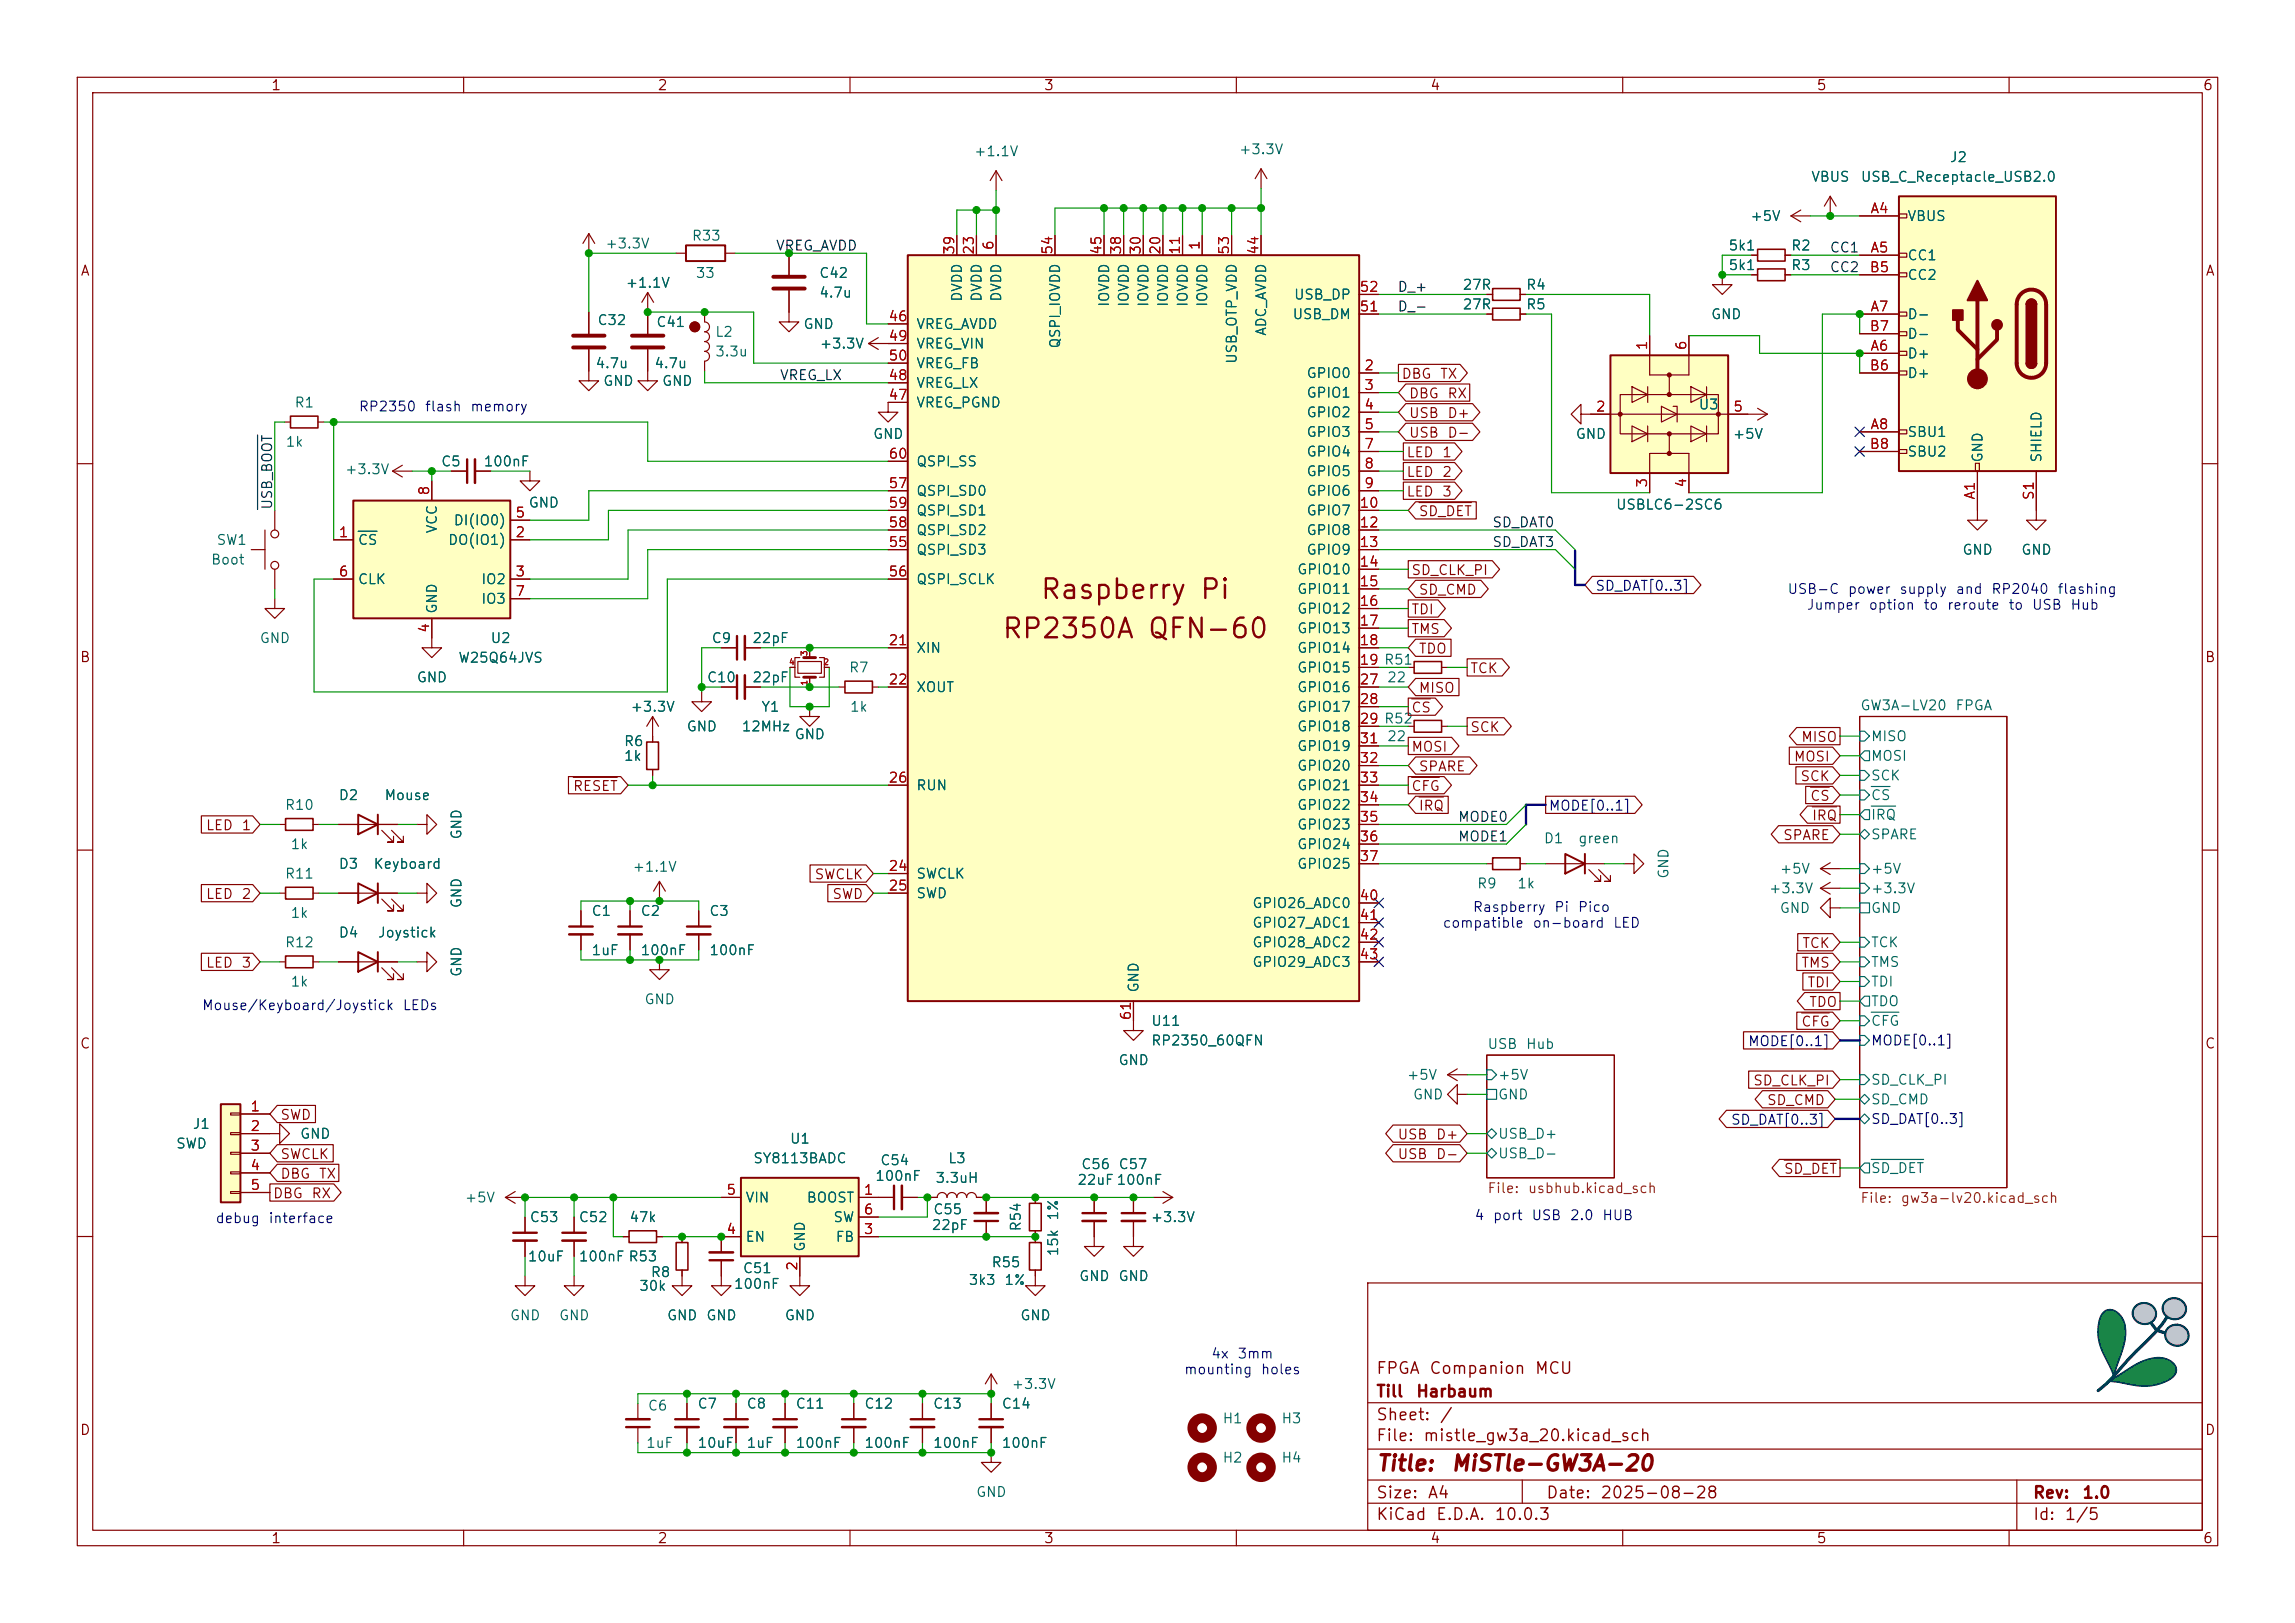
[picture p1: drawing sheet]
<svg xmlns="http://www.w3.org/2000/svg" width="297mm" height="210mm" viewBox="0 0 297 210" stroke-linecap="round" stroke-linejoin="round" font-family="sans-serif">
<defs><g id="words">
<g font-size="2.5" fill="#840000">
<text x="129.5" y="83.2">RP2350A QFN-60</text>
<text x="134.5" y="78.1">Raspberry Pi</text>
</g>
<g font-size="2" fill="#840000">
<text x="178" y="190.8">Title:</text>
<text x="187.7" y="190.8">MiSTle-GW3A-20</text>
</g>
<g font-size="1.5" fill="#840000">
<text x="178" y="178.2">FPGA</text>
<text x="184.9" y="178.2">Companion</text>
<text x="198.5" y="178.2">MCU</text>
<text x="178" y="184.2">Sheet:</text>
<text x="178" y="181.2">Till</text>
<text x="183.2" y="181.2">Harbaum</text>
<text x="186.2" y="184.2">/</text>
<text x="178" y="186.9">File:</text>
<text x="184.1" y="186.9">mistle_gw3a_20.kicad_sch</text>
<text x="178" y="197.1">KiCad</text>
<text x="178" y="194.3">Size:</text>
<text x="184.7" y="194.3">A4</text>
<text x="185.7" y="197.1">E.D.A.</text>
<text x="193.3" y="197.1">10.0.3</text>
<text x="200" y="194.3">Date:</text>
<text x="207" y="194.3">2025-08-28</text>
<text x="263" y="194.3">Rev:</text>
<text x="263" y="197.1">Id:</text>
<text x="267.1" y="197.1">1/5</text>
<text x="269.4" y="194.3">1.0</text>
</g>
<g font-size="1.3" fill="#840000">
<text x="35" y="12">1</text>
<text x="85" y="12">2</text>
<text x="135" y="12">3</text>
<text x="185" y="12">4</text>
<text x="235" y="12">5</text>
<text x="285" y="12">6</text>
<text x="10.3" y="36">A</text>
<text x="285.3" y="36">A</text>
<text x="181.3" y="49.3">DBG</text>
<text x="182.2" y="51.9">DBG</text>
<text x="186.3" y="49.3">TX</text>
<text x="187.2" y="51.9">RX</text>
<text x="181.9" y="59.5">LED</text>
<text x="182.2" y="56.9">USB</text>
<text x="182.2" y="54.4">USB</text>
<text x="186.5" y="59.5">1</text>
<text x="187.2" y="56.9">D-</text>
<text x="187.2" y="54.4">D+</text>
<text x="181.9" y="64.6">LED</text>
<text x="181.9" y="62">LED</text>
<text x="186.5" y="64.6">3</text>
<text x="186.5" y="62">2</text>
<text x="183.5" y="67.1">SD_DET</text>
<text x="182.6" y="74.7">SD_CLK_PI</text>
<text x="183.5" y="77.3">SD_CMD</text>
<text x="182.6" y="82.3">TMS</text>
<text x="182.6" y="79.8">TDI</text>
<text x="10.3" y="86">B</text>
<text x="183.5" y="84.9">TDO</text>
<text x="183.5" y="90">MISO</text>
<text x="190.2" y="87.4">TCK</text>
<text x="285.3" y="86">B</text>
<text x="182.6" y="92.5">CS</text>
<text x="190.2" y="95">SCK</text>
<text x="182.6" y="97.6">MOSI</text>
<text x="183.5" y="100.1">SPARE</text>
<text x="232.1" y="98.9">MOSI</text>
<text x="232.9" y="101.4">SCK</text>
<text x="233" y="96.3">MISO</text>
<text x="26.6" y="107.7">LED</text>
<text x="31.2" y="107.7">1</text>
<text x="74.1" y="102.7">RESET</text>
<text x="182.6" y="102.7">CFG</text>
<text x="183.5" y="105.2">IRQ</text>
<text x="234.2" y="103.9">CS</text>
<text x="234.4" y="106.5">IRQ</text>
<text x="230.7" y="109">SPARE</text>
<text x="26.6" y="116.6">LED</text>
<text x="31.2" y="116.6">2</text>
<text x="105.3" y="114.1">SWCLK</text>
<text x="107.6" y="116.6">SWD</text>
<text x="26.6" y="125.5">LED</text>
<text x="31.2" y="125.5">3</text>
<text x="233" y="125.5">TMS</text>
<text x="233.1" y="123">TCK</text>
<text x="233.8" y="128.1">TDI</text>
<text x="234" y="130.6">TDO</text>
<text x="10.3" y="136">C</text>
<text x="233" y="133.1">CFG</text>
<text x="285.3" y="136">C</text>
<text x="226.8" y="140.8">SD_CLK_PI</text>
<text x="228.6" y="143.3">SD_CMD</text>
<text x="36.2" y="145.2">SWD</text>
<text x="180.8" y="147.7">USB</text>
<text x="185.8" y="147.7">D+</text>
<text x="35.2" y="155.4">DBG</text>
<text x="36.2" y="150.3">SWCLK</text>
<text x="36.2" y="152.8">DBG</text>
<text x="40.2" y="155.4">RX</text>
<text x="41.2" y="152.8">TX</text>
<text x="180.8" y="150.3">USB</text>
<text x="185.8" y="150.3">D-</text>
<text x="230.8" y="152.2">SD_DET</text>
<text x="10.3" y="186">D</text>
<text x="285.3" y="186">D</text>
<text x="35" y="200">1</text>
<text x="85" y="200">2</text>
<text x="135" y="200">3</text>
<text x="185" y="200">4</text>
<text x="235" y="200">5</text>
<text x="285" y="200">6</text>
</g>
<g font-size="1.3" fill="#006464">
<text x="126" y="20.5">+1.1V</text>
<text x="160.3" y="20.3">+3.3V</text>
<text x="234.3" y="23.8">VBUS</text>
<text x="240.7" y="23.8">USB_C_Receptacle_USB2.0</text>
<text x="252.2" y="21.3">J2</text>
<text x="226.4" y="28.9">+5V</text>
<text x="246.8" y="28.9">VBUS</text>
<text x="78.2" y="32.5">+3.3V</text>
<text x="89.4" y="31.5">R33</text>
<text x="223.6" y="32.7">5k1</text>
<text x="223.6" y="35.3">5k1</text>
<text x="231.7" y="32.7">R2</text>
<text x="231.7" y="35.3">R3</text>
<text x="246.8" y="34">CC1</text>
<text x="80.9" y="37.5">+1.1V</text>
<text x="90" y="36.3">33</text>
<text x="105.9" y="36.3">C42</text>
<text x="105.9" y="38.8">4.7u</text>
<text x="124.8" y="39.1" transform="rotate(-90 124.8 39.1)">DVDD</text>
<text x="127.3" y="39.1" transform="rotate(-90 127.3 39.1)">DVDD</text>
<text x="129.9" y="39.1" transform="rotate(-90 129.9 39.1)">DVDD</text>
<text x="143.8" y="39.8" transform="rotate(-90 143.8 39.8)">IOVDD</text>
<text x="146.4" y="39.8" transform="rotate(-90 146.4 39.8)">IOVDD</text>
<text x="148.9" y="39.8" transform="rotate(-90 148.9 39.8)">IOVDD</text>
<text x="151.5" y="39.8" transform="rotate(-90 151.5 39.8)">IOVDD</text>
<text x="154" y="39.8" transform="rotate(-90 154 39.8)">IOVDD</text>
<text x="156.5" y="39.8" transform="rotate(-90 156.5 39.8)">IOVDD</text>
<text x="167.2" y="41.6">USB_DM</text>
<text x="167.4" y="39.1">USB_DP</text>
<text x="189.2" y="40.3">27R</text>
<text x="189.2" y="37.8">27R</text>
<text x="197.4" y="40.3">R5</text>
<text x="197.4" y="37.8">R4</text>
<text x="221.3" y="41.6">GND</text>
<text x="246.8" y="41.6">D-</text>
<text x="246.8" y="36.5">CC2</text>
<text x="77" y="48">4.7u</text>
<text x="77.2" y="42.4">C32</text>
<text x="84.6" y="48">4.7u</text>
<text x="84.8" y="42.6">C41</text>
<text x="92.5" y="43.9">L2</text>
<text x="92.5" y="46.4">3.3u</text>
<text x="103.9" y="42.9">GND</text>
<text x="106" y="45.4">+3.3V</text>
<text x="118.5" y="42.9">VREG_AVDD</text>
<text x="118.5" y="45.4">VREG_VIN</text>
<text x="118.5" y="48">VREG_FB</text>
<text x="137.5" y="45.2" transform="rotate(-90 137.5 45.2)">QSPI_IOVDD</text>
<text x="160.4" y="47.2" transform="rotate(-90 160.4 47.2)">USB_OTP_VDD</text>
<text x="164.2" y="43.6" transform="rotate(-90 164.2 43.6)">ADC_AVDD</text>
<text x="246.8" y="46.7">D+</text>
<text x="246.8" y="44.2">D-</text>
<text x="38" y="53">R1</text>
<text x="78" y="50.2">GND</text>
<text x="85.6" y="50.2">GND</text>
<text x="118.5" y="53">VREG_PGND</text>
<text x="118.5" y="50.5">VREG_LX</text>
<text x="169" y="49.2">GPIO0</text>
<text x="169" y="51.8">GPIO1</text>
<text x="219.7" y="53.3">U3</text>
<text x="246.8" y="49.2">D+</text>
<text x="36.9" y="58.1">1k</text>
<text x="112.9" y="57.1">GND</text>
<text x="169" y="54.3">GPIO2</text>
<text x="169" y="56.9">GPIO3</text>
<text x="169" y="59.4">GPIO4</text>
<text x="203.8" y="57.1">GND</text>
<text x="224.2" y="57.1">+5V</text>
<text x="246.8" y="56.9">SBU1</text>
<text x="246.8" y="59.4">SBU2</text>
<text x="256.9" y="59.9" transform="rotate(-90 256.9 59.9)">GND</text>
<text x="264.5" y="59.9" transform="rotate(-90 264.5 59.9)">SHIELD</text>
<text x="44.6" y="61.7">+3.3V</text>
<text x="57" y="60.7">C5</text>
<text x="62.5" y="60.7">100nF</text>
<text x="68.3" y="66">GND</text>
<text x="118.5" y="64.5">QSPI_SD0</text>
<text x="118.5" y="60.7">QSPI_SS</text>
<text x="169" y="61.9">GPIO5</text>
<text x="169" y="64.5">GPIO6</text>
<text x="27.9" y="70.8">SW1</text>
<text x="46.2" y="70.8">CS</text>
<text x="56.9" y="69.1" transform="rotate(-90 56.9 69.1)">VCC</text>
<text x="57.9" y="70.8">DO(IO1)</text>
<text x="58.6" y="68.3">DI(IO0)</text>
<text x="118.5" y="69.6">QSPI_SD2</text>
<text x="118.5" y="67">QSPI_SD1</text>
<text x="169" y="67">GPIO7</text>
<text x="169" y="69.6">GPIO8</text>
<text x="209" y="66.2">USBLC6-2SC6</text>
<text x="27.2" y="73.4">Boot</text>
<text x="46.2" y="75.9">CLK</text>
<text x="62.2" y="75.9">IO2</text>
<text x="118.5" y="72.1">QSPI_SD3</text>
<text x="118.5" y="75.9">QSPI_SCLK</text>
<text x="167.8" y="74.6">GPIO10</text>
<text x="167.8" y="77.2">GPIO11</text>
<text x="169" y="72.1">GPIO9</text>
<text x="253.9" y="72.1">GND</text>
<text x="261.5" y="72.1">GND</text>
<text x="33.5" y="83.5">GND</text>
<text x="56.9" y="79.5" transform="rotate(-90 56.9 79.5)">GND</text>
<text x="62.2" y="78.4">IO3</text>
<text x="63.4" y="83.5">U2</text>
<text x="92" y="83.5">C9</text>
<text x="97.3" y="83.5">22pF</text>
<text x="167.8" y="79.7">GPIO12</text>
<text x="167.8" y="82.3">GPIO13</text>
<text x="53.8" y="88.6">GND</text>
<text x="59.2" y="86.1">W25Q64JVS</text>
<text x="91.4" y="88.6">C10</text>
<text x="97.3" y="88.6">22pF</text>
<text x="109.8" y="87.3">R7</text>
<text x="118.5" y="84.8">XIN</text>
<text x="118.5" y="89.9">XOUT</text>
<text x="167.8" y="84.8">GPIO14</text>
<text x="167.8" y="87.3">GPIO15</text>
<text x="167.8" y="89.9">GPIO16</text>
<text x="179.4" y="88.6">22</text>
<text x="81.5" y="92.4">+3.3V</text>
<text x="88.8" y="95">GND</text>
<text x="95.9" y="95">12MHz</text>
<text x="98.4" y="92.4">Y1</text>
<text x="102.7" y="96">GND</text>
<text x="109.9" y="92.4">1k</text>
<text x="167.8" y="92.4">GPIO17</text>
<text x="167.8" y="95">GPIO18</text>
<text x="240.7" y="92.2">GW3A-LV20</text>
<text x="253" y="92.2">FPGA</text>
<text x="80.7" y="96.9">R6</text>
<text x="80.7" y="98.8">1k</text>
<text x="167.8" y="97.5">GPIO19</text>
<text x="167.8" y="100">GPIO20</text>
<text x="179.4" y="96.2">22</text>
<text x="242" y="96.2">MISO</text>
<text x="242" y="98.8">MOSI</text>
<text x="242" y="101.3">SCK</text>
<text x="36.8" y="105.1">R10</text>
<text x="43.7" y="103.8">D2</text>
<text x="49.7" y="103.8">Mouse</text>
<text x="118.5" y="102.6">RUN</text>
<text x="167.8" y="102.6">GPIO21</text>
<text x="167.8" y="105.1">GPIO22</text>
<text x="167.8" y="107.7">GPIO23</text>
<text x="242" y="103.8">CS</text>
<text x="242" y="106.4">IRQ</text>
<text x="37.5" y="110.2">1k</text>
<text x="43.7" y="112.7">D3</text>
<text x="48.2" y="112.7">Keyboard</text>
<text x="60" y="108.7" transform="rotate(-90 60 108.7)">GND</text>
<text x="81.8" y="113.1">+1.1V</text>
<text x="167.8" y="110.2">GPIO24</text>
<text x="167.8" y="112.7">GPIO25</text>
<text x="199.7" y="109.4">D1</text>
<text x="204.2" y="109.4">green</text>
<text x="216.2" y="113.8" transform="rotate(-90 216.2 113.8)">GND</text>
<text x="230.2" y="113.4">+5V</text>
<text x="242" y="113.4">+5V</text>
<text x="242" y="108.9">SPARE</text>
<text x="36.8" y="114">R11</text>
<text x="37.5" y="119.1">1k</text>
<text x="60" y="117.6" transform="rotate(-90 60 117.6)">GND</text>
<text x="76.5" y="118.8">C1</text>
<text x="82.8" y="118.8">C2</text>
<text x="91.7" y="118.8">C3</text>
<text x="118.5" y="114">SWCLK</text>
<text x="118.5" y="116.5">SWD</text>
<text x="162" y="117.8">GPIO26_ADC0</text>
<text x="191.1" y="115.3">R9</text>
<text x="196.3" y="115.3">1k</text>
<text x="228.8" y="115.9">+3.3V</text>
<text x="230.2" y="118.4">GND</text>
<text x="242" y="118.4">GND</text>
<text x="242" y="115.9">+3.3V</text>
<text x="36.8" y="122.9">R12</text>
<text x="43.7" y="121.6">D4</text>
<text x="48.8" y="121.6">Joystick</text>
<text x="76.5" y="123.9">1uF</text>
<text x="82.8" y="123.9">100nF</text>
<text x="91.7" y="123.9">100nF</text>
<text x="162" y="120.4">GPIO27_ADC1</text>
<text x="162" y="122.9">GPIO28_ADC2</text>
<text x="162" y="125.4">GPIO29_ADC3</text>
<text x="242" y="125.4">TMS</text>
<text x="242" y="122.9">TCK</text>
<text x="37.5" y="128">1k</text>
<text x="60" y="126.5" transform="rotate(-90 60 126.5)">GND</text>
<text x="83.3" y="130.3">GND</text>
<text x="147.7" y="128.5" transform="rotate(-90 147.7 128.5)">GND</text>
<text x="242" y="130.5">TDO</text>
<text x="242" y="128">TDI</text>
<text x="148.9" y="133.1">U11</text>
<text x="148.9" y="135.6">RP2350_60QFN</text>
<text x="192.4" y="136">USB</text>
<text x="197.4" y="136">Hub</text>
<text x="242" y="133.1">CFG</text>
<text x="144.6" y="138.1">GND</text>
<text x="182" y="140">+5V</text>
<text x="182.8" y="142.6">GND</text>
<text x="193.8" y="142.6">GND</text>
<text x="193.8" y="140">+5V</text>
<text x="242" y="140.7">SD_CLK_PI</text>
<text x="242" y="143.2">SD_CMD</text>
<text x="22.7" y="148.9">SWD</text>
<text x="24.8" y="146.4">J1</text>
<text x="38.7" y="147.7">GND</text>
<text x="102.1" y="148.3">U1</text>
<text x="193.8" y="147.7">USB_D+</text>
<text x="60.1" y="155.9">+5V</text>
<text x="96.4" y="155.9">VIN</text>
<text x="97.4" y="150.8">SY8113BADC</text>
<text x="104.3" y="155.9">BOOST</text>
<text x="113.2" y="153.1">100nF</text>
<text x="113.8" y="151.1">C54</text>
<text x="121" y="153.4">3.3uH</text>
<text x="122.6" y="150.8">L3</text>
<text x="139.3" y="153.6">22uF 100nF</text>
<text x="139.8" y="151.6">C56</text>
<text x="144.7" y="151.6">C57</text>
<text x="193.8" y="150.2">USB_D-</text>
<text x="242" y="152.1">SD_DET</text>
<text x="68.5" y="158.5">C53</text>
<text x="74.8" y="158.5">C52</text>
<text x="81.4" y="158.5">47k</text>
<text x="96.4" y="161">EN</text>
<text x="107.8" y="158.5">SW</text>
<text x="108.1" y="161">FB</text>
<text x="120.5" y="159.5">22pF</text>
<text x="120.7" y="157.4">C55</text>
<text x="132.4" y="159.4" transform="rotate(-90 132.4 159.4)">R54</text>
<text x="137.2" y="158" transform="rotate(-90 137.2 158)">1%</text>
<text x="148.8" y="158.5">+3.3V</text>
<text x="68.2" y="163.5">10uF</text>
<text x="74.8" y="163.5">100nF R53</text>
<text x="82.6" y="167.3">30k</text>
<text x="84.1" y="165.6">R8</text>
<text x="94.9" y="167.1">100nF</text>
<text x="96" y="165.1">C51</text>
<text x="104.5" y="162.1" transform="rotate(-90 104.5 162.1)">GND</text>
<text x="125.3" y="166.6">3k3</text>
<text x="128.2" y="164.3">R55</text>
<text x="129.9" y="166.6">1%</text>
<text x="137.2" y="162.6" transform="rotate(-90 137.2 162.6)">15k</text>
<text x="139.6" y="166.1">GND</text>
<text x="144.6" y="166.1">GND</text>
<text x="65.9" y="171.2">GND</text>
<text x="72.3" y="171.2">GND</text>
<text x="86.2" y="171.2">GND</text>
<text x="91.3" y="171.2">GND</text>
<text x="101.5" y="171.2">GND</text>
<text x="131.9" y="171.2">GND</text>
<text x="83.7" y="182.8">C6</text>
<text x="90.2" y="182.6">C7</text>
<text x="96.5" y="182.6">C8</text>
<text x="102.9" y="182.6">C11</text>
<text x="111.8" y="182.6">C12</text>
<text x="120.7" y="182.6">C13</text>
<text x="129.5" y="182.6">C14</text>
<text x="130.8" y="180">+3.3V</text>
<text x="158.1" y="184.5">H1</text>
<text x="165.7" y="184.5">H3</text>
<text x="83.5" y="187.7">1uF</text>
<text x="90.2" y="187.7">10uF</text>
<text x="96.5" y="187.7">1uF</text>
<text x="102.9" y="187.7">100nF</text>
<text x="111.8" y="187.7">100nF</text>
<text x="120.7" y="187.7">100nF</text>
<text x="129.5" y="187.7">100nF</text>
<text x="158.1" y="189.6">H2</text>
<text x="165.7" y="189.6">H4</text>
<text x="126.2" y="194">GND</text>
</g>
<g font-size="1.3" fill="#a90000">
<text x="242" y="27.9">A4</text>
<text x="123.8" y="33.1" transform="rotate(-90 123.8 33.1)">39</text>
<text x="126.3" y="33.1" transform="rotate(-90 126.3 33.1)">23</text>
<text x="128.9" y="32.5" transform="rotate(-90 128.9 32.5)">6</text>
<text x="136.5" y="33.1" transform="rotate(-90 136.5 33.1)">54</text>
<text x="142.8" y="33.1" transform="rotate(-90 142.8 33.1)">45</text>
<text x="145.4" y="33.1" transform="rotate(-90 145.4 33.1)">38</text>
<text x="147.9" y="33.1" transform="rotate(-90 147.9 33.1)">30</text>
<text x="150.5" y="33.1" transform="rotate(-90 150.5 33.1)">20</text>
<text x="153" y="33.1" transform="rotate(-90 153 33.1)">11</text>
<text x="155.5" y="32.5" transform="rotate(-90 155.5 32.5)">1</text>
<text x="159.4" y="33.1" transform="rotate(-90 159.4 33.1)">53</text>
<text x="163.2" y="33.1" transform="rotate(-90 163.2 33.1)">44</text>
<text x="241.9" y="35.5">B5</text>
<text x="242" y="33">A5</text>
<text x="114.9" y="41.9">46</text>
<text x="175.9" y="40.6">51</text>
<text x="175.9" y="38.1">52</text>
<text x="242" y="40.6">A7</text>
<text x="114.9" y="44.4">49</text>
<text x="114.9" y="47">50</text>
<text x="213.5" y="45.4" transform="rotate(-90 213.5 45.4)">1</text>
<text x="218.5" y="45.4" transform="rotate(-90 218.5 45.4)">6</text>
<text x="241.9" y="43.2">B7</text>
<text x="242" y="45.7">A6</text>
<text x="114.9" y="52">47</text>
<text x="114.9" y="49.5">48</text>
<text x="176.5" y="48.2">2</text>
<text x="176.5" y="50.8">3</text>
<text x="176.5" y="53.3">4</text>
<text x="206.4" y="53.6">2</text>
<text x="224.2" y="53.6">5</text>
<text x="241.9" y="48.2">B6</text>
<text x="114.9" y="59.7">60</text>
<text x="176.5" y="55.9">5</text>
<text x="176.5" y="58.4">7</text>
<text x="241.9" y="58.4">B8</text>
<text x="242" y="55.9">A8</text>
<text x="55.9" y="64.2" transform="rotate(-90 55.9 64.2)">8</text>
<text x="114.9" y="63.5">57</text>
<text x="176.5" y="60.9">8</text>
<text x="176.5" y="63.5">9</text>
<text x="213.5" y="63.2" transform="rotate(-90 213.5 63.2)">3</text>
<text x="218.5" y="63.2" transform="rotate(-90 218.5 63.2)">4</text>
<text x="255.9" y="64.8" transform="rotate(-90 255.9 64.8)">A1</text>
<text x="263.5" y="64.8" transform="rotate(-90 263.5 64.8)">S1</text>
<text x="43.7" y="69.8">1</text>
<text x="66.6" y="69.8">2</text>
<text x="66.6" y="67.3">5</text>
<text x="114.9" y="71.1">55</text>
<text x="114.9" y="68.6">58</text>
<text x="114.9" y="66">59</text>
<text x="175.9" y="66">10</text>
<text x="175.9" y="68.6">12</text>
<text x="175.9" y="71.1">13</text>
<text x="43.7" y="74.9">6</text>
<text x="66.6" y="74.9">3</text>
<text x="66.6" y="77.4">7</text>
<text x="114.9" y="74.9">56</text>
<text x="175.9" y="73.6">14</text>
<text x="175.9" y="76.2">15</text>
<text x="55.9" y="82" transform="rotate(-90 55.9 82)">4</text>
<text x="114.9" y="83.8">21</text>
<text x="175.9" y="78.7">16</text>
<text x="175.9" y="81.3">17</text>
<text x="175.9" y="83.8">18</text>
<text x="114.9" y="88.9">22</text>
<text x="175.9" y="86.3">19 R51</text>
<text x="175.9" y="88.9">27</text>
<text x="175.9" y="86.3">19</text>
<text x="175.9" y="91.4">28</text>
<text x="175.9" y="94">29 R52</text>
<text x="175.9" y="94">29</text>
<text x="114.9" y="101.6">26</text>
<text x="175.9" y="96.5">31</text>
<text x="175.9" y="99">32</text>
<text x="175.9" y="101.6">33</text>
<text x="175.9" y="104.1">34</text>
<text x="175.9" y="106.7">35</text>
<text x="114.9" y="113">24</text>
<text x="175.9" y="109.2">36</text>
<text x="175.9" y="111.7">37</text>
<text x="114.9" y="115.5">25</text>
<text x="175.9" y="116.8">40</text>
<text x="175.9" y="119.4">41</text>
<text x="175.9" y="121.9">42</text>
<text x="175.9" y="124.4">43</text>
<text x="146.7" y="132.1" transform="rotate(-90 146.7 132.1)">61</text>
<text x="32.3" y="144.1">1</text>
<text x="32.3" y="146.7">2</text>
<text x="32.3" y="149.2">3</text>
<text x="32.3" y="151.7">4</text>
<text x="32.3" y="154.3">5</text>
<text x="93.9" y="154.9">5</text>
<text x="111.7" y="154.9">1</text>
<text x="93.9" y="160">4</text>
<text x="111.7" y="160">3</text>
<text x="111.7" y="157.5">6</text>
<text x="103.5" y="164.5" transform="rotate(-90 103.5 164.5)">2</text>
</g>
<g font-size="1.3" fill="#0f0f0f">
<text x="100.3" y="32.7">VREG_AVDD</text>
<text x="236.7" y="35.5">CC2</text>
<text x="236.7" y="33">CC1</text>
<text x="180.8" y="38.1">D_+</text>
<text x="180.8" y="40.6">D_-</text>
<text x="100.8" y="49.5">VREG_LX</text>
<text x="35.5" y="66" transform="rotate(-90 35.5 66)">USB_BOOT</text>
<text x="193" y="68.5">SD_DAT0</text>
<text x="193" y="71.1">SD_DAT3</text>
<text x="188.6" y="106.6">MODE0</text>
<text x="188.6" y="109.2">MODE1</text>
</g>
<g font-size="1.3" fill="#0000c2">
<text x="46.3" y="53.6">RP2350</text>
<text x="54.9" y="53.6">flash</text>
<text x="60.8" y="53.6">memory</text>
<text x="231.2" y="77.2">USB-C</text>
<text x="239" y="77.2">power</text>
<text x="245.7" y="77.2">supply</text>
<text x="253" y="77.2">and</text>
<text x="257.6" y="77.2">RP2040</text>
<text x="266.2" y="77.2">flashing</text>
<text x="233.7" y="79.2">Jumper</text>
<text x="241.7" y="79.2">option</text>
<text x="248.8" y="79.2">to</text>
<text x="251.9" y="79.2">reroute</text>
<text x="259.8" y="79.2">to</text>
<text x="262.9" y="79.2">USB</text>
<text x="267.8" y="79.2">Hub</text>
<text x="190.5" y="118.3">Raspberry</text>
<text x="201.1" y="118.3">Pi</text>
<text x="204.1" y="118.3">Pico</text>
<text x="186.6" y="120.4">compatible</text>
<text x="198.2" y="120.4">on-board</text>
<text x="208.7" y="120.4">LED</text>
<text x="26.1" y="131">Mouse/Keyboard/Joystick</text>
<text x="52" y="131">LEDs</text>
<text x="27.8" y="158.6">debug</text>
<text x="34.7" y="158.6">interface</text>
<text x="190.7" y="158.2">4</text>
<text x="193.1" y="158.2">port</text>
<text x="198.1" y="158.2">USB</text>
<text x="203.1" y="158.2">2.0</text>
<text x="207.3" y="158.2">HUB</text>
<text x="153.1" y="178.1">mounting</text>
<text x="156.7" y="176.1">4x</text>
<text x="160.1" y="176.1">3mm</text>
<text x="163.1" y="178.1">holes</text>
</g>
<g font-size="1.3" fill="#000084">
<text x="206.4" y="76.8">SD_DAT[0..3]</text>
<text x="200.3" y="105.2">MODE[0..1]</text>
<text x="226.1" y="135.7">MODE[0..1]</text>
<text x="242" y="135.6">MODE[0..1]</text>
<text x="223.9" y="145.8">SD_DAT[0..3]</text>
<text x="242" y="145.8">SD_DAT[0..3]</text>
</g>
<g font-size="1.3" fill="#725600">
<text x="192.4" y="154.7">File:</text>
<text x="197.6" y="154.7">usbhub.kicad_sch</text>
<text x="240.7" y="156">File:</text>
<text x="245.9" y="156">gw3a-lv20.kicad_sch</text>
</g>
<g font-size=".8" fill="#a90000">
<text x="102" y="86.2">4</text>
<text x="104.7" y="88.8" transform="rotate(-90 104.7 88.8)">1</text>
<text x="104.7" y="85" transform="rotate(-90 104.7 85)">3</text>
<text x="106.5" y="86.2">2</text>
</g>
</g></defs>
<g fill="none" stroke="#840000" stroke-width=".15">
<path d="M10 10h277v190h-277zM12 12h273v186h-273zM60 10v2M110 10v2M160 10v2M210 10v2M260 10v2M10 60h2M285 60h2M240.7 92.7h19v61h-19zM10 110h2M285 110h2"/>
<path d="M192.4 136.5h16.5v15.9h-16.5zM10 160h2M177 166h108v32h-108zM285 160h2M60 198v2M110 198v2M160 198v2M177 194.5h108M177 191.5h108M177 187.5h108M177 181.5h108M197 191.5v3"/>
<path d="M210 198v2M260 198v2M261 191.5v6.5"/>
</g>
<path d="M272.2 169.9a1.45 1.45 0 0 1 2.2 .4 4 4 0 0 1 .5 3.6l-1.4 4.1-.4-1.2a9.6 9.6 0 0 1-1.6-4.2v-.2a4 4 0 0 1 .7-2.5z" fill="#168543"/>
<g fill="#c2c2c2">
<path d="M280.6 171.8a1.51 1.51 0 0 1 1.9-.2 1.51 1.51 0 0 1 .6 1.8 1.53 1.53 0 0 1-1.9 .6 1.53 1.53 0 0 1-.9-1.7z"/>
<path d="M280.3 168.4a1.51 1.51 0 0 1 1.8-.2 1.51 1.51 0 0 1 .7 1.8 1.53 1.53 0 0 1-1.9 .6 1.53 1.53 0 0 1-.9-1.8z"/>
<path d="M276.4 169a1.51 1.51 0 0 1 1.9-.2 1.51 1.51 0 0 1 .6 1.8 1.53 1.53 0 0 1-1.9 .6 1.53 1.53 0 0 1-.9-1.7z"/>
</g>
<path d="M273 178.7l.4-.3a19.4 19.4 0 0 1 4.4-2.4 3.3 3.3 0 0 1 3.5 .4 1.22 1.22 0 0 1-.4 2 6.9 6.9 0 0 1-5.4 .7z" fill="#168543"/>
<circle cx="89.9" cy="42.3" r=".63" fill="#840000" stroke="#840000" stroke-width=".13"/>
<g fill="none" stroke="#840000" stroke-width=".15">
<path d="M192.4 38.1h.8M196.7 38.1h.8M114.9 52.1v1.2h1.3l-1.3 1.3-1.2-1.3h1.2M192.4 40.6h.8M196.7 40.6h.8M32.5 71.1h1.8M34.3 68.6v5.1M35.6 77.5v1.2h1.2l-1.2 1.3-1.3-1.3h1.3M35.6 66v2.6M35.6 73.7v2.5M50.8 61l1.3 .7M50.8 61h2.5"/>
<path d="M52.1 60.2l-1.3 .8M58.4 61h2.1M61.5 61h2M93.3 88.9h2.1M96.4 88.9h2M182.2 86.4h.8M186.6 86.4h.7M240.7 92.7h19v61h-19zM43.8 106.7h7.6M43.8 115.6h7.6M49.4 107.4l1.5 1.6h-.7h.7v-.8M49.4 116.3l1.5 1.6h-.7h.7v-.8"/>
<path d="M50.7 107.4l1.5 1.6h-.8h.8v-.8M50.7 116.3l1.5 1.6h-.8h.8v-.8M54 106.7h1.2v-1.3l1.3 1.3-1.3 1.3v-1.3M54 115.6h1.2v-1.3l1.3 1.3-1.3 1.2v-1.2M192.4 111.8h.8M196.7 111.8h.8M200 111.8h7.6M205.6 112.5l1.5 1.5h-.7h.7v-.7M206.9 112.5l1.5 1.5h-.8h.8v-.7M210.2 111.8h1.3v-1.3l1.2 1.3-1.2 1.2v-1.2M36.2 124.5h.8M40.5 124.5h.8"/>
<path d="M43.8 124.5h7.6M49.4 125.2l1.5 1.5h-.7h.7v-.7M50.7 125.2l1.5 1.5h-.8h.8v-.7M54 124.5h1.2v-1.3l1.3 1.3-1.3 1.2v-1.2M85.3 124.2v1.3h1.3l-1.3 1.2-1.2-1.2h1.2M192.4 136.5h16.5v15.9h-16.5zM65.4 154.9l1.3 .8M65.4 154.9h2.5M66.7 154.2l-1.3 .7M113.7 154.9h2M116.7 154.9h2M188.6 141.6v-1.3l-1.3 1.3 1.3 1.3v-1.3h1.3"/>
<circle cx="35.6" cy="73.2" r=".51"/>
<circle cx="35.6" cy="69.1" r=".51"/>
</g>
<g fill="none" stroke="#006464" stroke-width=".15">
<path d="M240.7 94.6h.6l.6 .7-.6 .6h-.6zM240.7 99.7h.6l.6 .6-.6 .7h-.6zM241.3 97.2h.6v1.2h-.6l-.6-.6zM240.7 102.2h.6l.6 .7-.6 .6h-.6zM240.7 111.8h.6l.6 .6-.6 .6h-.6zM240.7 116.8h1.2v1.3h-1.2zM240.7 114.3h.6l.6 .6-.6 .7h-.6zM240.7 108l.6-.7 .6 .7-.6 .6zM241.3 104.8h.6v1.2h-.6l-.6-.6zM242.2 101.8h2.4M242.2 104.3h3.1M192.4 138.4h.6l.7 .7-.7 .6h-.6z"/>
<path d="M240.7 123.8h.6l.6 .7-.6 .6h-.6zM240.7 126.4h.6l.6 .6-.6 .6h-.6zM240.7 121.3h.6l.6 .6-.6 .7h-.6zM240.7 139.1h.6l.6 .6-.6 .6h-.6zM240.7 131.4h.6l.6 .7-.6 .6h-.6zM240.7 134h.6l.6 .6-.6 .7h-.6zM241.3 128.9h.6v1.3h-.6l-.6-.7zM242.2 131h3.5M192.4 146.7l.6-.6 .7 .6-.7 .6zM192.4 141h1.3v1.2h-1.3zM192.4 149.2l.6-.6 .7 .6-.7 .7zM240.7 142.2l.6-.6 .6 .6-.6 .7z"/>
<path d="M240.7 144.8l.6-.7 .6 .7-.6 .6zM241.3 150.5h.6v1.3h-.6l-.6-.7zM242.2 150h6.7"/>
</g>
<path d="M193.2 39.9h3.5v1.5h-3.5zM193.2 37.3h3.5v1.6h-3.5zM183 85.6h3.6v1.5h-3.6zM193.2 111h3.5v1.5h-3.5zM37 123.7h3.5v1.5h-3.5z" fill="none" stroke="#840000" stroke-width=".2"/>
<path d="M46.4 105.4l2.5 1.3-2.5 1.3zM46.4 114.3l2.5 1.3-2.5 1.2zM48.9 105.4v2.6M48.9 114.3v2.5M202.6 110.5l2.5 1.3-2.5 1.2zM205.1 110.5v2.5M46.4 123.2l2.5 1.3-2.5 1.2zM48.9 123.2v2.5" fill="none" stroke="#840000" stroke-width=".25"/>
<path d="M60.5 59.4v3.1M95.4 87.4v3M115.7 153.4v3.1" fill="none" stroke="#840000" stroke-width=".3"/>
<path d="M61.5 59.4v3.1M96.4 87.4v3M116.7 153.4v3.1" fill="none" stroke="#840000" stroke-width=".33"/>
<path d="M95.9 152.4h15.2v10.2h-15.2z" fill="#ffffc2"/>
<path d="M95.9 152.4h15.2v10.2h-15.2z" fill="none" stroke="#840000" stroke-width=".25"/>
<g fill="none" stroke="#840000" stroke-width=".15">
<path d="M36.8 54.6h.8M41.1 54.6h.8M93.3 83.8h2.1M96.4 83.8h2M36.2 115.6h.8M40.5 115.6h.8M146.7 132.1v1.3h1.3l-1.3 1.2-1.3-1.2h1.3M34.9 146.7h1.3v-1.3l1.3 1.3-1.3 1.3v-1.3M74.3 157.5v2M93.3 154.9h2.6M111.1 154.9h2.6M111.1 157.5h2.6"/>
<path d="M120 154.9h1.3a.64 .64 0 0 1 .6-.6 .64 .64 0 0 1 .7 .6 .64 .64 0 0 1 .6-.6 .64 .64 0 0 1 .6 .6 .64 .64 0 0 1 .7-.6 .64 .64 0 0 1 .6 .6 .64 .64 0 0 1 .6-.6 .64 .64 0 0 1 .7 .6h1.2v2.1M127.6 158v2M134 154.9v.8M134 159.3v1.5M141.6 158v3.3h1.3l-1.3 1.3-1.3-1.3h1.3M141.6 154.9v2.1M146.7 158v3.3h1.3l-1.3 1.3-1.3-1.3h1.3M146.7 154.9v2.1M149.2 154.9h2.6M150.5 154.2l1.3 .7M151.8 154.9l-1.3 .8M74.3 165.1v1.3h1.3l-1.3 1.2-1.3-1.2h1.3"/>
<path d="M74.3 160.5v2.1M93.3 163.1v2M95.9 160h-2.6v2.1M103.5 162.6v3.8h1.3l-1.3 1.2-1.3-1.2h1.3M111.1 160h2.6M128.3 177.8v2.5M128.3 177.8l-.8 1.3M128.3 177.8l.7 1.3M134 164.3v2.1h1.3l-1.3 1.2-1.3-1.2h1.3M82.5 181.6v2M82.5 184.7v2M95.2 181.6v2"/>
<path d="M95.2 184.7v2M110.5 181.6v2M110.5 184.7v2M119.4 181.6v2M119.4 184.7v2M128.3 188v1.2h1.2l-1.2 1.3-1.3-1.3h1.3M128.3 181.6v2M128.3 184.7v2"/>
</g>
<path d="M95.4 82.3v3M72.8 159.5h3M126.1 158h3.1M140.1 157h3M145.2 157h3M91.8 163.1h3.1M81 184.7h3.1M93.7 183.6h3.1M109 183.6h3M117.9 183.6h3M126.7 183.6h3.1" fill="none" stroke="#840000" stroke-width=".3"/>
<path d="M96.4 82.3v3M126.1 157h3.1M140.1 158h3M145.2 158h3M72.8 160.5h3M91.8 162.1h3.1M81 183.6h3.1M93.7 184.7h3.1M109 184.7h3M117.9 184.7h3M126.7 184.7h3.1" fill="none" stroke="#840000" stroke-width=".33"/>
<path d="M37.6 53.8h3.5v1.6h-3.5zM37 114.8h3.5v1.5h-3.5zM133.2 155.7h1.5v3.6h-1.5zM133.2 160.8h1.5v3.5h-1.5z" fill="none" stroke="#840000" stroke-width=".2"/>
<g fill="none" stroke="#840000" stroke-width="1.3">
<circle cx="155.6" cy="184.8" r="1.27"/>
<circle cx="163.2" cy="189.9" r="1.27"/>
<circle cx="163.2" cy="184.8" r="1.27"/>
</g>
<path d="M28.6 142.9h2.5v12.7h-2.5z" fill="#ffffc2"/>
<path d="M28.6 142.9h2.5v12.7h-2.5z" fill="none" stroke="#840000" stroke-width=".25"/>
<path d="M36.2 106.7h.8M40.5 106.7h.8M29.8 144h1.3v.3h-1.3zM29.8 146.6h1.3v.2h-1.3zM29.8 149.1h1.3v.3h-1.3zM29.8 151.6h1.3v.3h-1.3zM29.8 154.2h1.3v.2h-1.3zM31.1 144.1h3.8M31.1 146.7h3.8M31.1 149.2h3.8M31.1 151.8h3.8M31.1 154.3h3.8" fill="none" stroke="#840000" stroke-width=".15"/>
<path d="M37 105.9h3.5v1.5h-3.5z" fill="none" stroke="#840000" stroke-width=".2"/>
<circle cx="155.6" cy="189.9" r="1.27" fill="none" stroke="#840000" stroke-width="1.3"/>
<path d="M208.4 46h15.2v15.2h-15.2z" fill="#ffffc2"/>
<path d="M208.4 46h15.2v15.2h-15.2z" fill="none" stroke="#840000" stroke-width=".25"/>
<g fill="none" stroke="#840000" stroke-width=".15">
<path d="M204.6 53.6v-1.3l-1.3 1.3 1.3 1.3v-1.3h21.6M209.7 51.1h12.7v5h-12.7zM211.2 50l2 1.1-2 1zM211.2 55.1l2 1-2 1.1zM213.2 50v2.1M213.2 55.1v2.1M213.5 43.4v5.1h2.5M215 52.6l2 1-2 1zM216 56.1v2.6h2.6v5.1M216 58.7h-2.5v5.1M216.5 52.6h.5v2M218.6 43.4v5.1h-2.6v2.6"/>
<path d="M218.8 50l2.1 1.1-2.1 1zM218.8 55.1l2.1 1-2.1 1.1zM220.9 50v2.1M220.9 55.1v2.1M68.6 61v1.2h1.2l-1.2 1.3-1.3-1.3h1.3M55.9 82.6v1.2h1.2l-1.2 1.3-1.3-1.3h1.3M187.3 139.1l1.3 .7M187.3 139.1h2.6M188.6 138.3l-1.3 .8"/>
</g>
<g fill="#840000" stroke="#840000" stroke-width=".15">
<circle cx="216" cy="48.5" r=".25"/>
<circle cx="216" cy="51.1" r=".25"/>
<circle cx="222.4" cy="53.6" r=".25"/>
<circle cx="209.7" cy="53.6" r=".25"/>
<circle cx="216" cy="56.1" r=".25"/>
<circle cx="216" cy="58.7" r=".25"/>
</g>
<path d="M45.7 64.8h20.3v15.2h-20.3z" fill="#ffffc2"/>
<path d="M88.8 31.8h5.1v2h-5.1zM45.7 64.8h20.3v15.2h-20.3z" fill="none" stroke="#840000" stroke-width=".25"/>
<g fill="none" stroke="#840000" stroke-width=".15">
<path d="M76.2 30.2v2.6M76.2 30.2l-.8 1.3M76.2 30.2l.8 1.3M87.5 32.8h1.3M93.9 32.8h1.2M102.1 37.6v4.1h1.3l-1.3 1.2-1.3-1.2h1.3M102.1 32.8v2.8M128.9 22.1l-.8 1.3M128.9 22.1l.8 1.3M128.9 22.1v2.5M222.9 35.6v1.2h-1.3l1.3 1.3 1.3-1.3h-1.3M226.7 33h.8"/>
<path d="M226.7 35.6h.8M231 33h.8M231 35.6h.8M231.8 27.9l1.2 .8M231.8 27.9h2.5M233 27.2l-1.2 .7M236.9 25.4l.7 1.3M236.9 25.4l-.8 1.3M236.9 25.4v2.5M76.2 45.2v4.1h-1.3l1.3 1.2 1.3-1.2h-1.3M76.2 40.4v2.8M83.8 45.2v4.1h-1.3l1.3 1.2 1.3-1.2h-1.3"/>
<path d="M83.8 40.4v2.8M91.2 40.4v1.3a.63 .63 0 0 1 .6 .6 .63 .63 0 0 1-.6 .6 .64 .64 0 0 1 .6 .7 .64 .64 0 0 1-.6 .6 .64 .64 0 0 1 .6 .6 .64 .64 0 0 1-.6 .7 .64 .64 0 0 1 .6 .6 .64 .64 0 0 1-.6 .6M91.2 46.7v1.3M112.4 44.5l1.3 .7M112.4 44.5h2.5M113.7 43.7l-1.3 .8M226.2 53.6h2.5M227.5 52.8l1.2 .8M228.7 53.6l-1.2 .8M43.2 69.9h2.5M43.2 74.9h2.5M55.9 62.2v2.6"/>
<path d="M66 69.9h2.6M66 74.9h2.6M66 67.3h2.6M66 77.5h2.6M255.9 66v1.3h-1.3l1.3 1.3 1.3-1.3h-1.3M263.5 66v1.3h-1.2l1.2 1.3 1.3-1.3h-1.3M55.9 80v2.6M84.5 92.7l-.8 1.3M84.5 92.7l.7 1.3M84.5 92.7v3.3M84.5 99.6v.7M90.8 89.5v1.3h1.3l-1.3 1.3-1.3-1.3h1.3"/>
<path d="M102.2 86.4h.7M103.3 85.6h3v1.5h-3zM103.5 85.1h-.6v2.5h.6M104.8 91.4v1.3h1.2l-1.2 1.3-1.3-1.3h1.3M104.8 83.8v1.3M104.8 87.6v1.3M106 85.1h.7v2.5h-.7M106.7 86.4h.6M108.6 88.9h.7M112.9 88.9h.8M182.2 94h.8M186.6 94h.7"/>
<path d="M75.2 117.9v2M81.5 117.9v2M85.3 114l-.7 1.3M85.3 114l.8 1.3M85.3 114v2.6M90.4 117.9v2M235.6 114.9l1.3 .8M235.6 114.9h2.5M235.6 112.4l1.3 .8M235.6 112.4h2.5M236.9 117.5v-1.3l-1.3 1.3 1.3 1.2v-1.2h1.2M236.9 114.2l-1.3 .7"/>
<path d="M236.9 111.6l-1.3 .8M75.2 120.9v2M81.5 120.9v2M90.4 120.9v2M67.9 157.5v2M67.9 165.1v1.3h1.3l-1.3 1.2-1.2-1.2h1.2M67.9 160.5v2.1M80.6 160h.8M85 160h.7M88.3 164.3v2.1h1.2l-1.2 1.2-1.3-1.2h1.3M88.3 160v.8M93.3 165.1v1.3h1.3l-1.3 1.2-1.2-1.2h1.2"/>
<path d="M88.9 181.6v2M88.9 184.7v2M101.6 181.6v2M101.6 184.7v2"/>
</g>
<path d="M46.4 68.7h2.4" fill="none" stroke="#006464" stroke-width=".15"/>
<path d="M73.7 119.9h3M80 119.9h3.1M88.9 119.9h3M66.4 159.5h3.1M87.4 183.6h3M100.1 183.6h3" fill="none" stroke="#840000" stroke-width=".3"/>
<path d="M73.7 120.9h3M80 120.9h3.1M88.9 120.9h3M66.4 160.5h3.1M87.4 184.7h3M100.1 184.7h3" fill="none" stroke="#840000" stroke-width=".33"/>
<path d="M227.5 32.3h3.5v1.5h-3.5zM227.5 34.8h3.5v1.5h-3.5zM83.7 96h1.5v3.6h-1.5zM109.3 88.1h3.6v1.6h-3.6zM183 93.2h3.6v1.5h-3.6zM81.4 159.3h3.6v1.5h-3.6zM87.5 160.8h1.5v3.5h-1.5z" fill="none" stroke="#840000" stroke-width=".2"/>
<path d="M100.1 35.8h4M100.1 37.3h4M74.2 43.4h4M74.2 45h4M81.8 43.4h4.1M81.8 45h4.1" fill="none" stroke="#840000" stroke-width=".51"/>
<path d="M104 87.6h1.5M104 85.1h1.5" fill="none" stroke="#840000" stroke-width=".38"/>
<path d="M245.7 25.4h20.4v35.6h-20.4z" fill="#ffffc2"/>
<g fill="none" stroke="#840000" stroke-width=".15">
<path d="M163.2 21.8l-.8 1.3M163.2 21.8l.8 1.3M163.2 21.8v2.6M240.7 27.9h5M240.7 33h5M240.7 35.6h5M245.7 27.7h1.1v.5h-1.1zM245.7 32.8h1.1v.5h-1.1zM245.7 35.3h1.1v.5h-1.1zM240.7 45.7h5M240.7 40.6h5M240.7 55.9h5"/>
<path d="M240.7 48.3h5M240.7 43.2h5M240.7 58.4h5M245.7 40.4h1.1v.5h-1.1zM245.7 42.9h1.1v.5h-1.1zM245.7 45.5h1.1v.5h-1.1zM245.7 48h1.1v.5h-1.1zM245.7 55.6h1.1v.5h-1.1zM245.7 58.2h1.1v.5h-1.1zM255.7 59.9h.5v1.1h-.5zM255.9 61v5M263.5 61v5"/>
</g>
<path d="M245.7 25.4h20.4v35.6h-20.4zM262.3 39.4a.64 .64 0 0 1 .6-.7 .64 .64 0 0 1 .6 .7M262.3 47a.64 .64 0 0 0 .6 .6 .64 .64 0 0 0 .6-.6" fill="none" stroke="#840000" stroke-width=".25"/>
<path d="M255.9 38.9v10.1M261.5 38a1.91 1.91 0 0 1 2.1-.4 1.91 1.91 0 0 1 1.2 1.8v7.6a1.91 1.91 0 0 1-1.9 1.9 1.91 1.91 0 0 1-1.9-1.9v-7.6a1.91 1.91 0 0 1 .5-1.4zM253.4 41.4v1.3l2.5 2.5M258.4 42.7v1.2l-2.5 2.6" fill="none" stroke="#840000" stroke-width=".51"/>
<g fill="#840000" stroke="#840000" stroke-width=".25">
<path d="M262.3 39.4h1.2v7.6h-1.2z"/>
<path d="M262.4 38.9a.64 .64 0 0 1 .7-.1 .64 .64 0 0 1 .4 .6h-1.2z"/>
<path d="M262.3 47h1.2a.64 .64 0 0 1-.6 .6 .64 .64 0 0 1-.6-.6z"/>
<path d="M255.9 36.3l1.3 2.6h-2.6z"/>
<path d="M252.7 40.1h1.3v1.3h-1.3z"/>
<circle cx="258.4" cy="42" r=".63"/>
</g>
<circle cx="255.9" cy="49" r="1.27" fill="#840000" stroke="#840000" stroke-width=".15"/>
<path d="M117.5 33h58.4v96.5h-58.4z" fill="#ffffc2"/>
<path d="M117.5 33h58.4v96.5h-58.4z" fill="none" stroke="#840000" stroke-width=".25"/>
<g fill="none" stroke="#840000" stroke-width=".15">
<path d="M83.8 37.8l-.7 1.3M83.8 37.8l.8 1.3M83.8 37.8v5.4M102.1 32.8v2.8M102.1 37.6v2.8M123.8 30.5v2.5M126.4 30.5v2.5M128.9 30.5v2.5M136.5 30.5v2.5M142.9 30.5v2.5M145.4 30.5v2.5M148 30.5v2.5"/>
<path d="M150.5 30.5v2.5M153 30.5v2.5M155.6 30.5v2.5M159.4 30.5v2.5M163.2 30.5v2.5M175.9 38.1h2.5M192.4 38.1h.8M196.7 38.1h.8M226.7 33h.8M226.7 35.6h.8M231 33h.8M231 35.6h.8"/>
<path d="M240.7 33h5M240.7 35.6h5M240.7 27.9h5M76.2 40.4v2.8M76.2 45.2v2.8M83.8 45.2v2.8M114.9 41.9h2.6M114.9 52.1h2.6M114.9 49.5h2.6M114.9 44.5h2.6M114.9 47h2.6M114.9 59.7h2.6"/>
<path d="M175.9 48.3h2.5M175.9 50.8h2.5M175.9 53.3h2.5M175.9 55.9h2.5M175.9 58.4h2.5M175.9 40.6h2.5M181 47.1h7.9l1 1.2-1 1.1h-7.9zM181.6 57.3h6.7l.9 1.1-.9 1.1h-6.7zM181.6 59.8h6.7l.9 1.2-.9 1.1h-6.7zM181.9 49.7h8.3v2.2h-8.3l-.9-1.1zM181.9 54.8h8.7l.9 1.1-.9 1.1h-8.7l-.9-1.1zM181.9 52.2h8.7l.9 1.1-.9 1.2h-8.7l-.9-1.2z"/>
<path d="M192.4 40.6h.8M196.7 40.6h.8M205.9 53.6h2.5M213.5 43.4v2.6M218.6 43.4v2.6M223.6 53.6h2.6M240.7 48.3h5M240.7 55.9h5M240.7 58.4h5M240.7 40.6h5M240.7 45.7h5M240.7 43.2h5"/>
<path d="M43.2 74.9h2.5M43.2 69.9h2.5M55.9 62.2v2.6M58.4 61h2.1M61.5 61h2M66 74.9h2.6M66 69.9h2.6M66 67.3h2.6M66 77.5h2.6M114.9 63.5h2.6M114.9 66h2.6M114.9 68.6h2.6"/>
<path d="M114.9 71.1h2.6M114.9 74.9h2.6M175.9 61h2.5M175.9 63.5h2.5M175.9 66h2.5M175.9 68.6h2.5M175.9 71.1h2.5M175.9 73.7h2.5M175.9 76.2h2.5M175.9 78.7h2.5M181.6 62.4h6.7l.9 1.1-.9 1.1h-6.7zM182.2 77.6h3.9l1 1.1-1 1.2h-3.9z"/>
<path d="M182.2 72.5h10.9l1 1.2-1 1.1h-10.9zM183.2 75.1h8.5l.9 1.1-.9 1.1h-8.5l-1-1.1zM183.2 64.9h7.8v2.3h-7.8l-1-1.2zM183.6 65h6.8M206.1 74.6h13.1l.9 1.1-.9 1.1h-13.1l-1-1.1zM213.5 61.2v2.6M218.6 61.2v2.6M255.9 61v5M263.5 61v5M55.9 80v2.6M84.5 95.3v.7M84.5 99.6v.7"/>
<path d="M93.3 83.8h2.1M93.3 88.9h2.1M96.4 83.8h2M96.4 88.9h2M102.2 86.4h.7M104.8 83.8v1.3M104.8 87.6v1.3M106.7 86.4h.6M114.9 83.8h2.6M114.9 88.9h2.6M175.9 81.3h2.5M175.9 83.8h2.5"/>
<path d="M175.9 86.4h2.5M175.9 88.9h2.5M175.9 91.4h2.5M175.9 94h2.5M175.9 96.5h2.5M175.9 99.1h2.5M182.2 80.2h4.7l.9 1.1-.9 1.1h-4.7zM182.2 95.4h5.7l.9 1.1-.9 1.1h-5.7zM182.2 90.3h3.5l1 1.1-1 1.2h-3.5zM182.7 90.4h2.4M183.2 82.7h4.6v2.2h-4.6l-1-1.1zM183.2 87.8h5.6v2.2h-5.6l-1-1.1z"/>
<path d="M183.2 97.9h7l1 1.2-1 1.1h-7l-1-1.1zM189.9 85.2h4.5l.9 1.2-.9 1.1h-4.5zM189.9 92.9h4.7l1 1.1-1 1.1h-4.7zM231.6 96.7h5.6l.9 1.1-.9 1.1h-5.6zM232.4 99.2h4.8l.9 1.1-.9 1.1h-4.8zM232.5 94.1h5.6v2.3h-5.6l-.9-1.1zM26.1 105.6h6.6l1 1.1-1 1.1h-6.6zM26.1 114.5h6.6l1 1.1-1 1.1h-6.6zM43.8 115.6h2.6M43.8 106.7h2.6M48.9 115.6h2.5M48.9 106.7h2.5"/>
<path d="M73.6 100.5h6.7l1 1.1-1 1.1h-6.7zM74.2 100.6h5.7M75.2 117.9v2M81.5 117.9v2M90.4 117.9v2M104.8 111.9h7.3l.9 1.1-.9 1.1h-7.3zM107.1 114.5h5l.9 1.1-.9 1.1h-5zM114.9 113h2.6M114.9 115.6h2.6M114.9 101.6h2.6M175.9 101.6h2.5M175.9 104.1h2.5"/>
<path d="M175.9 106.7h2.5M175.9 109.2h2.5M175.9 111.8h2.5M175.9 116.8h2.5M175.9 119.4h2.5M182.2 100.5h4.7l.9 1.1-.9 1.1h-4.7zM182.7 100.6h3.6M183.2 103h4.2v2.3h-4.2l-1-1.2zM183.6 103.1h3.2M200 103h11.6l.9 1.1-.9 1.2h-11.6zM230.2 106.8h7l.9 1.2-.9 1.1h-7l-1-1.1zM233.7 101.8h3.5l.9 1.1-.9 1.1h-3.5z"/>
<path d="M233.9 104.3h4.2v2.2h-4.2l-.9-1.1zM234.3 101.9h2.4M234.5 104.4h3.2M26.1 123.3h6.6l1 1.2-1 1.1h-6.6zM43.8 124.5h2.6M48.9 124.5h2.5M75.2 120.9v2M81.5 120.9v2M90.4 120.9v2M146.7 129.5v2.6M175.9 121.9h2.5M175.9 124.5h2.5"/>
<path d="M225.6 133.5h11.6l.9 1.1-.9 1.1h-11.6zM226.3 138.6h10.9l.9 1.1-.9 1.1h-10.9zM232.5 131h4.7l.9 1.1-.9 1.1h-4.7zM232.5 123.3h4.7l.9 1.2-.9 1.1h-4.7zM232.6 120.8h4.6l.9 1.1-.9 1.1h-4.6zM233.2 131.1h3.5M233.3 125.9h3.9l.9 1.1-.9 1.1h-3.9zM233.5 128.4h4.6v2.3h-4.6l-.9-1.2zM31.1 144.1h3.8M31.1 146.7h3.8M31.1 149.2h3.8M31.1 151.8h3.8"/>
<path d="M31.1 154.3h3.8M34.9 153.2h8.3l1 1.1-1 1.1h-8.3zM35.9 143h4.9v2.3h-4.9l-1-1.2zM35.9 148.1h7.2v2.2h-7.2l-1-1.1zM35.9 150.7h7.9v2.2h-7.9l-1-1.1zM67.9 157.5v2M74.3 157.5v2M93.3 154.9h2.6M111.1 154.9h4.6M111.1 157.5h2.6M116.7 154.9h2M120 154.9h1.3"/>
<path d="M126.4 154.9h1.2v2.1M127.6 158v2M134 154.9v.8M134 159.3v1.5M141.6 154.9v2.1M141.6 158v2M146.7 154.9v2.1M146.7 158v2M180.3 148.1h8.6l1 1.1-1 1.1h-8.6l-1-1.1zM180.3 145.6h8.6l1 1.1-1 1.1h-8.6l-1-1.1zM223.4 143.7h13.1l1 1.1-1 1.1h-13.1l-.9-1.1zM228.1 141.1h8.4l1 1.1-1 1.2h-8.4l-1-1.2z"/>
<path d="M230.3 150h7.8v2.2h-7.8l-1-1.1zM230.9 150.1h6.8M67.9 160.5v2.1M74.3 160.5v2.1M80.6 160h.8M85 160h.7M88.3 160v.8M88.3 164.3v.8M93.3 163.1v2M95.9 160h-2.6v2.1M103.5 162.6v2.5M111.1 160h2.6"/>
<path d="M134 164.3v.8M88.9 181.6v2M88.9 184.7v2M95.2 181.6v2M95.2 184.7v2M101.6 181.6v2M101.6 184.7v2M110.5 181.6v2M110.5 184.7v2M119.4 181.6v2M119.4 184.7v2M128.3 181.6v2"/>
<path d="M128.3 184.7v2"/>
<circle cx="89.9" cy="42.3" r=".63"/>
</g>
<path d="M33.3 56.3v9.6" fill="none" stroke="#0f0f0f" stroke-width=".15"/>
<path d="M278.4 171.2l.7 .9 1.1 .4M280.4 170.4a22.1 22.1 0 0 1-3.9 4.4l-1.1 1.2a25.4 25.4 0 0 1-3.9 3.9" fill="none" stroke="#000" stroke-width=".4"/>
<path d="M203.8 71.2v4.5h1.3M200 104.1h-2.5v2.6M238.1 134.6h2.6M237.5 144.8h3.2" fill="none" stroke="#000084" stroke-width=".3"/>
<g fill="none" stroke="#009600" stroke-width=".15">
<path d="M87.5 32.8h-11.3v7.6M95.1 32.8h17v9.1h2.8M126.4 27.2v3.3M128.9 24.6v5.9M128.9 27.2h-5.1v3.3M142.9 26.9v3.6M145.4 26.9v3.6M148 26.9v3.6M150.5 26.9v3.6M153 26.9v3.6M155.6 26.9v3.6M159.4 26.9v3.6"/>
<path d="M163.2 26.9h-26.7v3.6M163.2 24.4v6.1M178.4 38.1h14M197.5 38.1h16v5.3M226.7 33h-3.8v2.6h3.8M231.8 35.6h8.9M231.8 33h8.9M234.3 27.9h6.4M36.8 54.6h-1.2v11.4M41.9 54.6h41.9v5.1h31.1M43.2 54.6v15.3M83.8 40.4h13.7v6.6h17.4"/>
<path d="M91.2 48v1.5h23.7M178.4 40.6h14M178.4 58.4h3.2M178.4 50.8h2.6M178.4 48.3h2.6M178.4 55.9h2.6M178.4 53.3h2.6M197.5 40.6h3.3v23.2h12.7M218.6 43.4h9.1v2.3h13v2.6M240.7 43.2v-2.6h-4.9v23.2h-17.2M35.6 76.2v1.3M43.2 74.9h-2.6v14.6h45.8v-14.6h28.5"/>
<path d="M53.3 61h5.1M55.9 61v1.2M63.5 61h5.1M114.9 63.5h-38.7v3.8h-7.6M114.9 66h-36.2v3.9h-10.1M114.9 71.1h-31.1v6.4h-15.2M114.9 68.6h-33.6v6.3h-12.7M178.4 63.5h3.2M178.4 66h3.8M178.4 76.2h3.8M178.4 61h3.2M178.4 73.7h3.8"/>
<path d="M178.4 78.7h3.8M178.4 71.1h22.9l2.5 2.6M178.4 68.6h22.9l2.5 2.5M90.8 88.9h2.5M93.3 83.8h-2.5v5.7M98.4 83.8h16.5M98.4 88.9h10.2M102.2 86.4v5h5.1v-5M113.7 88.9h1.2M178.4 81.3h3.8M178.4 83.8h3.8M178.4 96.5h3.8"/>
<path d="M178.4 86.4h3.8M178.4 94h3.8M178.4 88.9h3.8M178.4 91.4h3.8M178.4 99.1h3.8M187.3 86.4h2.6M187.3 94h2.6M238.1 95.3h2.6M238.1 97.8h2.6M33.7 106.7h2.5M33.7 115.6h2.5M41.3 106.7h2.5"/>
<path d="M41.3 115.6h2.5M51.4 106.7h2.6M51.4 115.6h2.6M75.2 117.9v-1.3h15.2v1.3M81.3 101.6h33.6M81.5 116.6v1.3M84.5 100.3v1.3M113 115.6h1.9M113 113h1.9M178.4 104.1h3.8M178.4 101.6h3.8M178.4 111.8h14"/>
<path d="M197.5 106.7l-2.6 2.5h-16.5M197.5 111.8h2.5M197.5 104.1l-2.6 2.6h-16.5M207.6 111.8h2.6M238.1 105.4h2.6M238.1 102.9h2.6M238.1 100.3h2.6M238.1 112.4h2.6M238.1 114.9h2.6M238.1 108h2.6M238.1 117.5h2.6M33.7 124.5h2.5"/>
<path d="M41.3 124.5h2.5M51.4 124.5h2.6M75.2 122.9v1.3h15.2v-1.3M81.5 122.9v1.3M189.9 139.1h2.5M238.1 124.5h2.6M238.1 139.7h2.6M238.1 129.5h2.6M238.1 127h2.6M238.1 132.1h2.6M238.1 121.9h2.6M74.3 154.9v2.6"/>
<path d="M79.4 154.9v5.1h1.2M93.3 154.9h-25.4v2.6M118.7 154.9h1.3v2.6h-6.3M127.6 154.9h21.6M189.9 146.7h2.5M189.9 141.6h2.5M189.9 149.2h2.5M237.5 142.2h3.2M238.1 151.1h2.6M67.9 162.6v2.5M74.3 162.6v2.5M85.7 160h7.6"/>
<path d="M113.7 160h20.3M82.5 181.6v-1.3h45.8v1.3M82.5 186.7v1.3h45.8v-1.3M88.9 180.3v1.3M88.9 186.7v1.3M95.2 180.3v1.3M95.2 186.7v1.3M101.6 180.3v1.3M101.6 186.7v1.3M110.5 180.3v1.3M110.5 186.7v1.3M119.4 180.3v1.3"/>
<path d="M119.4 186.7v1.3"/>
</g>
<path d="M240.1 57.8l1.2 1.2M240.1 55.3l1.2 1.2M241.3 57.8l-1.2 1.2M241.3 55.3l-1.2 1.2M177.8 118.8l1.2 1.2M177.8 116.2l1.2 1.2M179 118.8l-1.2 1.2M179 116.2l-1.2 1.2M177.8 121.3l1.2 1.2M177.8 123.9l1.2 1.2M179 121.3l-1.2 1.2M179 123.9l-1.2 1.2" fill="none" stroke="#000084" stroke-width=".15"/>
<path d="M272.2 169.9a1.45 1.45 0 0 1 2.2 .4 4 4 0 0 1 .5 3.6l-1.4 4.1-.4-1.2a9.6 9.6 0 0 1-1.6-4.2v-.2a4 4 0 0 1 .7-2.5zM273 178.7l.4-.3a19.4 19.4 0 0 1 4.4-2.4 3.3 3.3 0 0 1 3.5 .4 1.22 1.22 0 0 1-.4 2 6.9 6.9 0 0 1-5.4 .7z" fill="none" stroke="#000" stroke-width=".2"/>
<path d="M276.4 169a1.51 1.51 0 0 1 1.9-.2 1.51 1.51 0 0 1 .6 1.8 1.53 1.53 0 0 1-1.9 .6 1.53 1.53 0 0 1-.9-1.7zM280.3 168.4a1.51 1.51 0 0 1 1.8-.2 1.51 1.51 0 0 1 .7 1.8 1.53 1.53 0 0 1-1.9 .6 1.53 1.53 0 0 1-.9-1.8zM280.6 171.8a1.51 1.51 0 0 1 1.9-.2 1.51 1.51 0 0 1 .6 1.8 1.53 1.53 0 0 1-1.9 .6 1.53 1.53 0 0 1-.9-1.7z" fill="none" stroke="#000" stroke-width=".26"/>
<path d="M46.4 68.7h2.4" fill="none" stroke="#006464" stroke-width=".15"/>
<g fill="#009600" stroke="#009600" stroke-width=".13">
<circle cx="102.1" cy="32.8" r=".46"/>
<circle cx="91.2" cy="40.4" r=".46"/>
<circle cx="76.2" cy="32.8" r=".46"/>
<circle cx="83.8" cy="40.4" r=".46"/>
<circle cx="104.8" cy="91.4" r=".46"/>
<circle cx="81.5" cy="116.6" r=".46"/>
<circle cx="85.3" cy="116.6" r=".46"/>
<circle cx="84.5" cy="101.6" r=".46"/>
<circle cx="90.8" cy="88.9" r=".46"/>
<circle cx="88.9" cy="188" r=".46"/>
<circle cx="95.2" cy="188" r=".46"/>
<circle cx="101.6" cy="188" r=".46"/>
<circle cx="101.6" cy="180.3" r=".46"/>
<circle cx="110.5" cy="188" r=".46"/>
<circle cx="119.4" cy="188" r=".46"/>
<circle cx="110.5" cy="180.3" r=".46"/>
<circle cx="104.8" cy="83.8" r=".46"/>
<circle cx="104.8" cy="88.9" r=".46"/>
<circle cx="55.9" cy="61" r=".46"/>
<circle cx="43.2" cy="54.6" r=".46"/>
<circle cx="128.3" cy="188" r=".46"/>
<circle cx="127.6" cy="154.9" r=".46"/>
<circle cx="134" cy="154.9" r=".46"/>
<circle cx="119.4" cy="180.3" r=".46"/>
<circle cx="141.6" cy="154.9" r=".46"/>
<circle cx="146.7" cy="154.9" r=".46"/>
<circle cx="134" cy="160" r=".46"/>
<circle cx="127.6" cy="160" r=".46"/>
<circle cx="120" cy="154.9" r=".46"/>
<circle cx="128.3" cy="180.3" r=".46"/>
<circle cx="74.3" cy="154.9" r=".46"/>
<circle cx="81.5" cy="124.2" r=".46"/>
<circle cx="85.3" cy="124.2" r=".46"/>
<circle cx="67.9" cy="154.9" r=".46"/>
<circle cx="79.4" cy="154.9" r=".46"/>
<circle cx="95.2" cy="180.3" r=".46"/>
<circle cx="88.9" cy="180.3" r=".46"/>
<circle cx="93.3" cy="160" r=".46"/>
<circle cx="88.3" cy="160" r=".46"/>
<circle cx="240.7" cy="45.7" r=".46"/>
<circle cx="240.7" cy="40.6" r=".46"/>
<circle cx="222.9" cy="35.6" r=".46"/>
<circle cx="236.9" cy="27.9" r=".46"/>
<circle cx="155.6" cy="26.9" r=".46"/>
<circle cx="148" cy="26.9" r=".46"/>
<circle cx="153" cy="26.9" r=".46"/>
<circle cx="150.5" cy="26.9" r=".46"/>
<circle cx="163.2" cy="26.9" r=".46"/>
<circle cx="159.4" cy="26.9" r=".46"/>
<circle cx="128.9" cy="27.2" r=".46"/>
<circle cx="142.9" cy="26.9" r=".46"/>
<circle cx="145.4" cy="26.9" r=".46"/>
<circle cx="126.4" cy="27.2" r=".46"/>
</g>
<use href="#words"/>
</svg>
